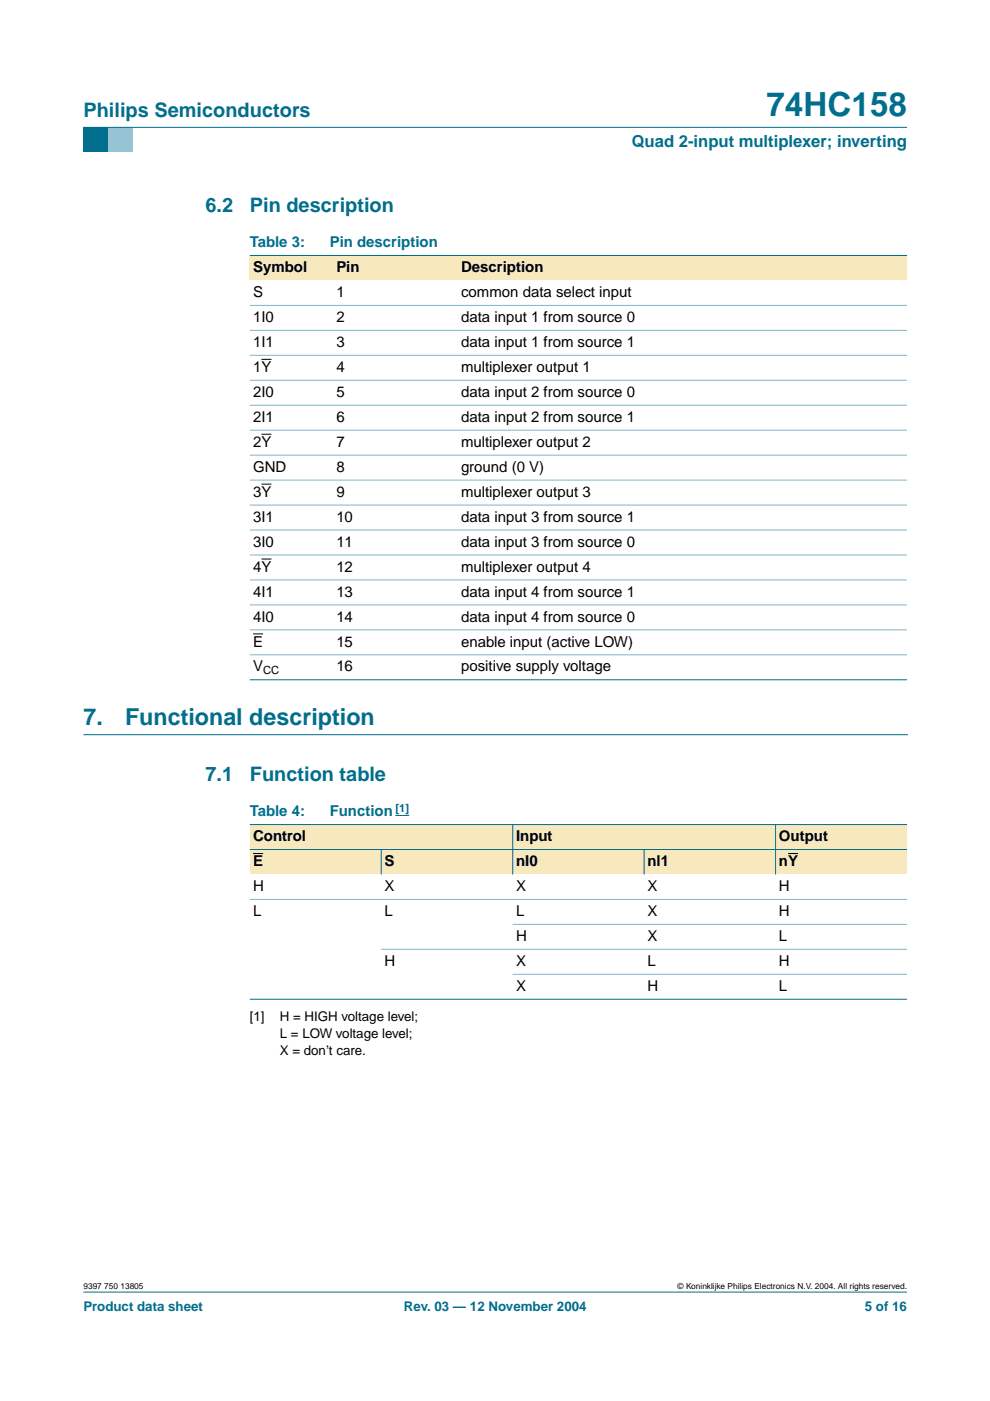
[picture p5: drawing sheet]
<svg xmlns="http://www.w3.org/2000/svg" width="210mm" height="297mm" viewBox="0 0 210 297" stroke-linecap="round" stroke-linejoin="round" font-family="sans-serif">
<defs><g id="words">
<text font-size="7.1" fill="#006e8c" x="162.5" y="24.7">74HC158</text>
<g font-size="4.9" fill="#006e8c">
<text x="17.7" y="153.8">7.</text>
<text x="26.5" y="153.8">Functional description</text>
</g>
<g font-size="4.2" fill="#006e8c">
<text x="17.7" y="24.9">Philips Semiconductors</text>
<text x="43.6" y="45">6.2</text>
<text x="53" y="45">Pin description</text>
<text x="43.6" y="165.6">7.1</text>
<text x="53" y="165.6">Function table</text>
</g>
<text font-size="3.5" fill="#006e8c" x="133.9" y="31.1">Quad 2-input multiplexer; inverting</text>
<g font-size="3.2" fill="#006e8c">
<text x="53" y="52.4">Table 3:</text>
<text x="69.9" y="52.4">Pin description</text>
<text x="53" y="173.1">Table 4:</text>
<text x="69.9" y="173.1">Function</text>
</g>
<g font-size="3.2">
<text x="53.7" y="57.7">Symbol</text>
<text x="71.3" y="57.7">Pin</text>
<text x="97.8" y="57.7">Description</text>
<text x="53.7" y="63">S</text>
<text x="71.3" y="63">1</text>
<text x="97.8" y="63">common data select input</text>
<text x="53.7" y="68.3">1I0</text>
<text x="71.3" y="68.3">2</text>
<text x="97.8" y="68.3">data input 1 from source 0</text>
<text x="53.7" y="73.6">1I1</text>
<text x="71.3" y="73.6">3</text>
<text x="97.8" y="73.6">data input 1 from source 1</text>
<text x="53.7" y="78.9">1Y</text>
<text x="71.3" y="78.9">4</text>
<text x="97.8" y="78.9">multiplexer output 1</text>
<text x="53.7" y="84.2">2I0</text>
<text x="53.7" y="89.4">2I1</text>
<text x="71.3" y="84.2">5</text>
<text x="71.3" y="89.4">6</text>
<text x="97.8" y="84.2">data input 2 from source 0</text>
<text x="97.8" y="89.4">data input 2 from source 1</text>
<text x="53.7" y="94.7">2Y</text>
<text x="71.3" y="94.7">7</text>
<text x="97.8" y="94.7">multiplexer output 2</text>
<text x="53.7" y="100">GND</text>
<text x="71.3" y="100">8</text>
<text x="97.8" y="100">ground (0 V)</text>
<text x="53.7" y="105.3">3Y</text>
<text x="71.3" y="105.3">9</text>
<text x="97.8" y="105.3">multiplexer output 3</text>
<text x="53.7" y="110.6">3I1</text>
<text x="71.3" y="110.6">10</text>
<text x="97.8" y="110.6">data input 3 from source 1</text>
<text x="53.7" y="115.9">3I0</text>
<text x="71.3" y="115.9">11</text>
<text x="97.8" y="115.9">data input 3 from source 0</text>
<text x="53.7" y="121.2">4Y</text>
<text x="71.3" y="121.2">12</text>
<text x="97.8" y="121.2">multiplexer output 4</text>
<text x="53.7" y="126.5">4I1</text>
<text x="53.7" y="131.8">4I0</text>
<text x="71.3" y="126.5">13</text>
<text x="71.3" y="131.8">14</text>
<text x="97.8" y="126.5">data input 4 from source 1</text>
<text x="97.8" y="131.8">data input 4 from source 0</text>
<text x="53.7" y="137.1">E</text>
<text x="71.3" y="137.1">15</text>
<text x="97.8" y="137.1">enable input (active LOW)</text>
<text x="53.7" y="142.4">V</text>
<text x="71.3" y="142.4">16</text>
<text x="97.8" y="142.4">positive supply voltage</text>
<text x="53.7" y="178.3">Control</text>
<text x="109.4" y="178.3">Input</text>
<text x="165.1" y="178.3">Output</text>
<text x="53.7" y="183.6">E</text>
<text x="81.5" y="183.6">S</text>
<text x="109.4" y="183.6">nI0</text>
<text x="137.3" y="183.6">nl1</text>
<text x="165.1" y="183.6">nY</text>
<text x="53.7" y="188.9">H</text>
<text x="81.5" y="188.9">X</text>
<text x="109.4" y="188.9">X</text>
<text x="137.3" y="188.9">X</text>
<text x="165.2" y="188.9">H</text>
<text x="53.7" y="194.2">L</text>
<text x="81.5" y="194.2">L</text>
<text x="109.4" y="194.2">L</text>
<text x="137.3" y="194.2">X</text>
<text x="165.2" y="194.2">H</text>
<text x="109.4" y="199.5">H</text>
<text x="137.3" y="199.5">X</text>
<text x="165.2" y="199.5">L</text>
<text x="81.5" y="204.8">H</text>
<text x="109.4" y="204.8">X</text>
<text x="137.3" y="204.8">L</text>
<text x="165.2" y="204.8">H</text>
<text x="109.4" y="210.1">X</text>
<text x="137.3" y="210.1">H</text>
<text x="165.2" y="210.1">L</text>
</g>
<g font-size="2.8">
<text x="53" y="216.6">[1]</text>
<text x="59.3" y="216.6">H = HIGH voltage level;</text>
<text x="59.3" y="220.1">L = LOW voltage level;</text>
<text x="59.3" y="223.6">X = don’t care.</text>
</g>
<g font-size="2.8" fill="#006e8c">
<text x="17.7" y="278">Product data sheet</text>
<text x="85.6" y="278">Rev. 03 — 12 November 2004</text>
<text x="183.4" y="278">5 of 16</text>
</g>
<text font-size="2.4" x="55.8" y="142.9">CC</text>
<text font-size="2.4" fill="#00f" x="83.8" y="172.1">[1]</text>
<g font-size="1.8">
<text x="17.7" y="273.4">9397 750 13805</text>
<text x="143.7" y="273.4">© Koninklijke Philips Electronics N.V. 2004. All rights reserved.</text>
</g>
</g></defs>
<path d="M17.7 273.9h174.6z" fill="#006e8c" stroke="#006e8c" stroke-width=".21"/>
<path d="M17.7 27h5.3v5.3h-5.3z" fill-rule="evenodd" fill="#006e8c"/>
<path d="M23 27h5.3v5.3h-5.3z" fill-rule="evenodd" fill="#96c4d6"/>
<path d="M17.7 27h174.6z" fill="#006e8c" stroke="#006e8c" stroke-width=".21"/>
<path d="M17.7 155.8h174.7" fill="none" stroke="#006e8c" stroke-width=".21"/>
<g fill="#f7e8bd">
<path d="M53 54.2h17.6v5.3h-17.6z" fill-rule="evenodd"/>
<path d="M70.6 54.2h26.5v5.3h-26.5z" fill-rule="evenodd"/>
<path d="M97.1 54.2h95.2v5.3h-95.2z" fill-rule="evenodd"/>
</g>
<path d="M55.4 76.2h2.2M55.4 92.1h2.2M55.4 102.6h2.2M55.4 118.5h2.2M53.7 134.4h2.1" fill="none" stroke="#000" stroke-width=".21"/>
<g fill="#006e8c" stroke="#006e8c" stroke-width=".21">
<path d="M53 54.2h139.3z"/>
<path d="M53 144.1h139.3z"/>
</g>
<g fill="#80b6c6" stroke="#80b6c6" stroke-width=".21">
<path d="M53 64.8h139.3z"/>
<path d="M53 70h139.3z"/>
<path d="M53 75.3h139.3z"/>
<path d="M53 80.6h139.3z"/>
<path d="M53 85.9h139.3z"/>
<path d="M53 91.2h139.3z"/>
<path d="M53 96.5h139.3z"/>
<path d="M53 101.8h139.3z"/>
<path d="M53 107.1h139.3z"/>
<path d="M53 112.4h139.3z"/>
<path d="M53 117.7h139.3z"/>
<path d="M53 123h139.3z"/>
<path d="M53 128.3h139.3z"/>
<path d="M53 133.5h139.3z"/>
<path d="M53 138.8h139.3z"/>
</g>
<path d="M83.8 172.9h2.9" fill="none" stroke="#00f" stroke-width=".21"/>
<g fill="#f7e8bd">
<path d="M53 174.8h55.7v5.3h-55.7z" fill-rule="evenodd"/>
<path d="M108.7 174.8h55.7v5.3h-55.7z" fill-rule="evenodd"/>
<path d="M164.4 174.8h27.9v5.3h-27.9z" fill-rule="evenodd"/>
<path d="M53 180.1h27.8v5.3h-27.8z" fill-rule="evenodd"/>
</g>
<path d="M53.7 181h2.1z" fill="#000" stroke="#000" stroke-width=".21"/>
<g fill="#f7e8bd">
<path d="M80.8 180.1h27.9v5.3h-27.9z" fill-rule="evenodd"/>
<path d="M108.7 180.1h27.9v5.3h-27.9z" fill-rule="evenodd"/>
<path d="M136.6 180.1h27.8v5.3h-27.8z" fill-rule="evenodd"/>
<path d="M164.4 180.1h27.9v5.3h-27.9z" fill-rule="evenodd"/>
</g>
<path d="M167.1 181h2.1z" fill="#000" stroke="#000" stroke-width=".21"/>
<g fill="#006e8c" stroke="#006e8c" stroke-width=".21">
<path d="M80.8 180.1v5.3z"/>
<path d="M108.7 174.8v10.6z"/>
<path d="M136.6 180.1v5.3z"/>
<path d="M164.4 174.8v10.6z"/>
<path d="M53 174.8h139.3z"/>
<path d="M53 180.1h139.3z"/>
<path d="M53 211.9h139.3z"/>
</g>
<g fill="#80b6c6" stroke="#80b6c6" stroke-width=".21">
<path d="M53 190.7h139.3z"/>
<path d="M108.7 196h83.6z"/>
<path d="M80.8 201.3h111.5z"/>
<path d="M108.7 206.6h83.6z"/>
</g>
<use href="#words"/>
</svg>
